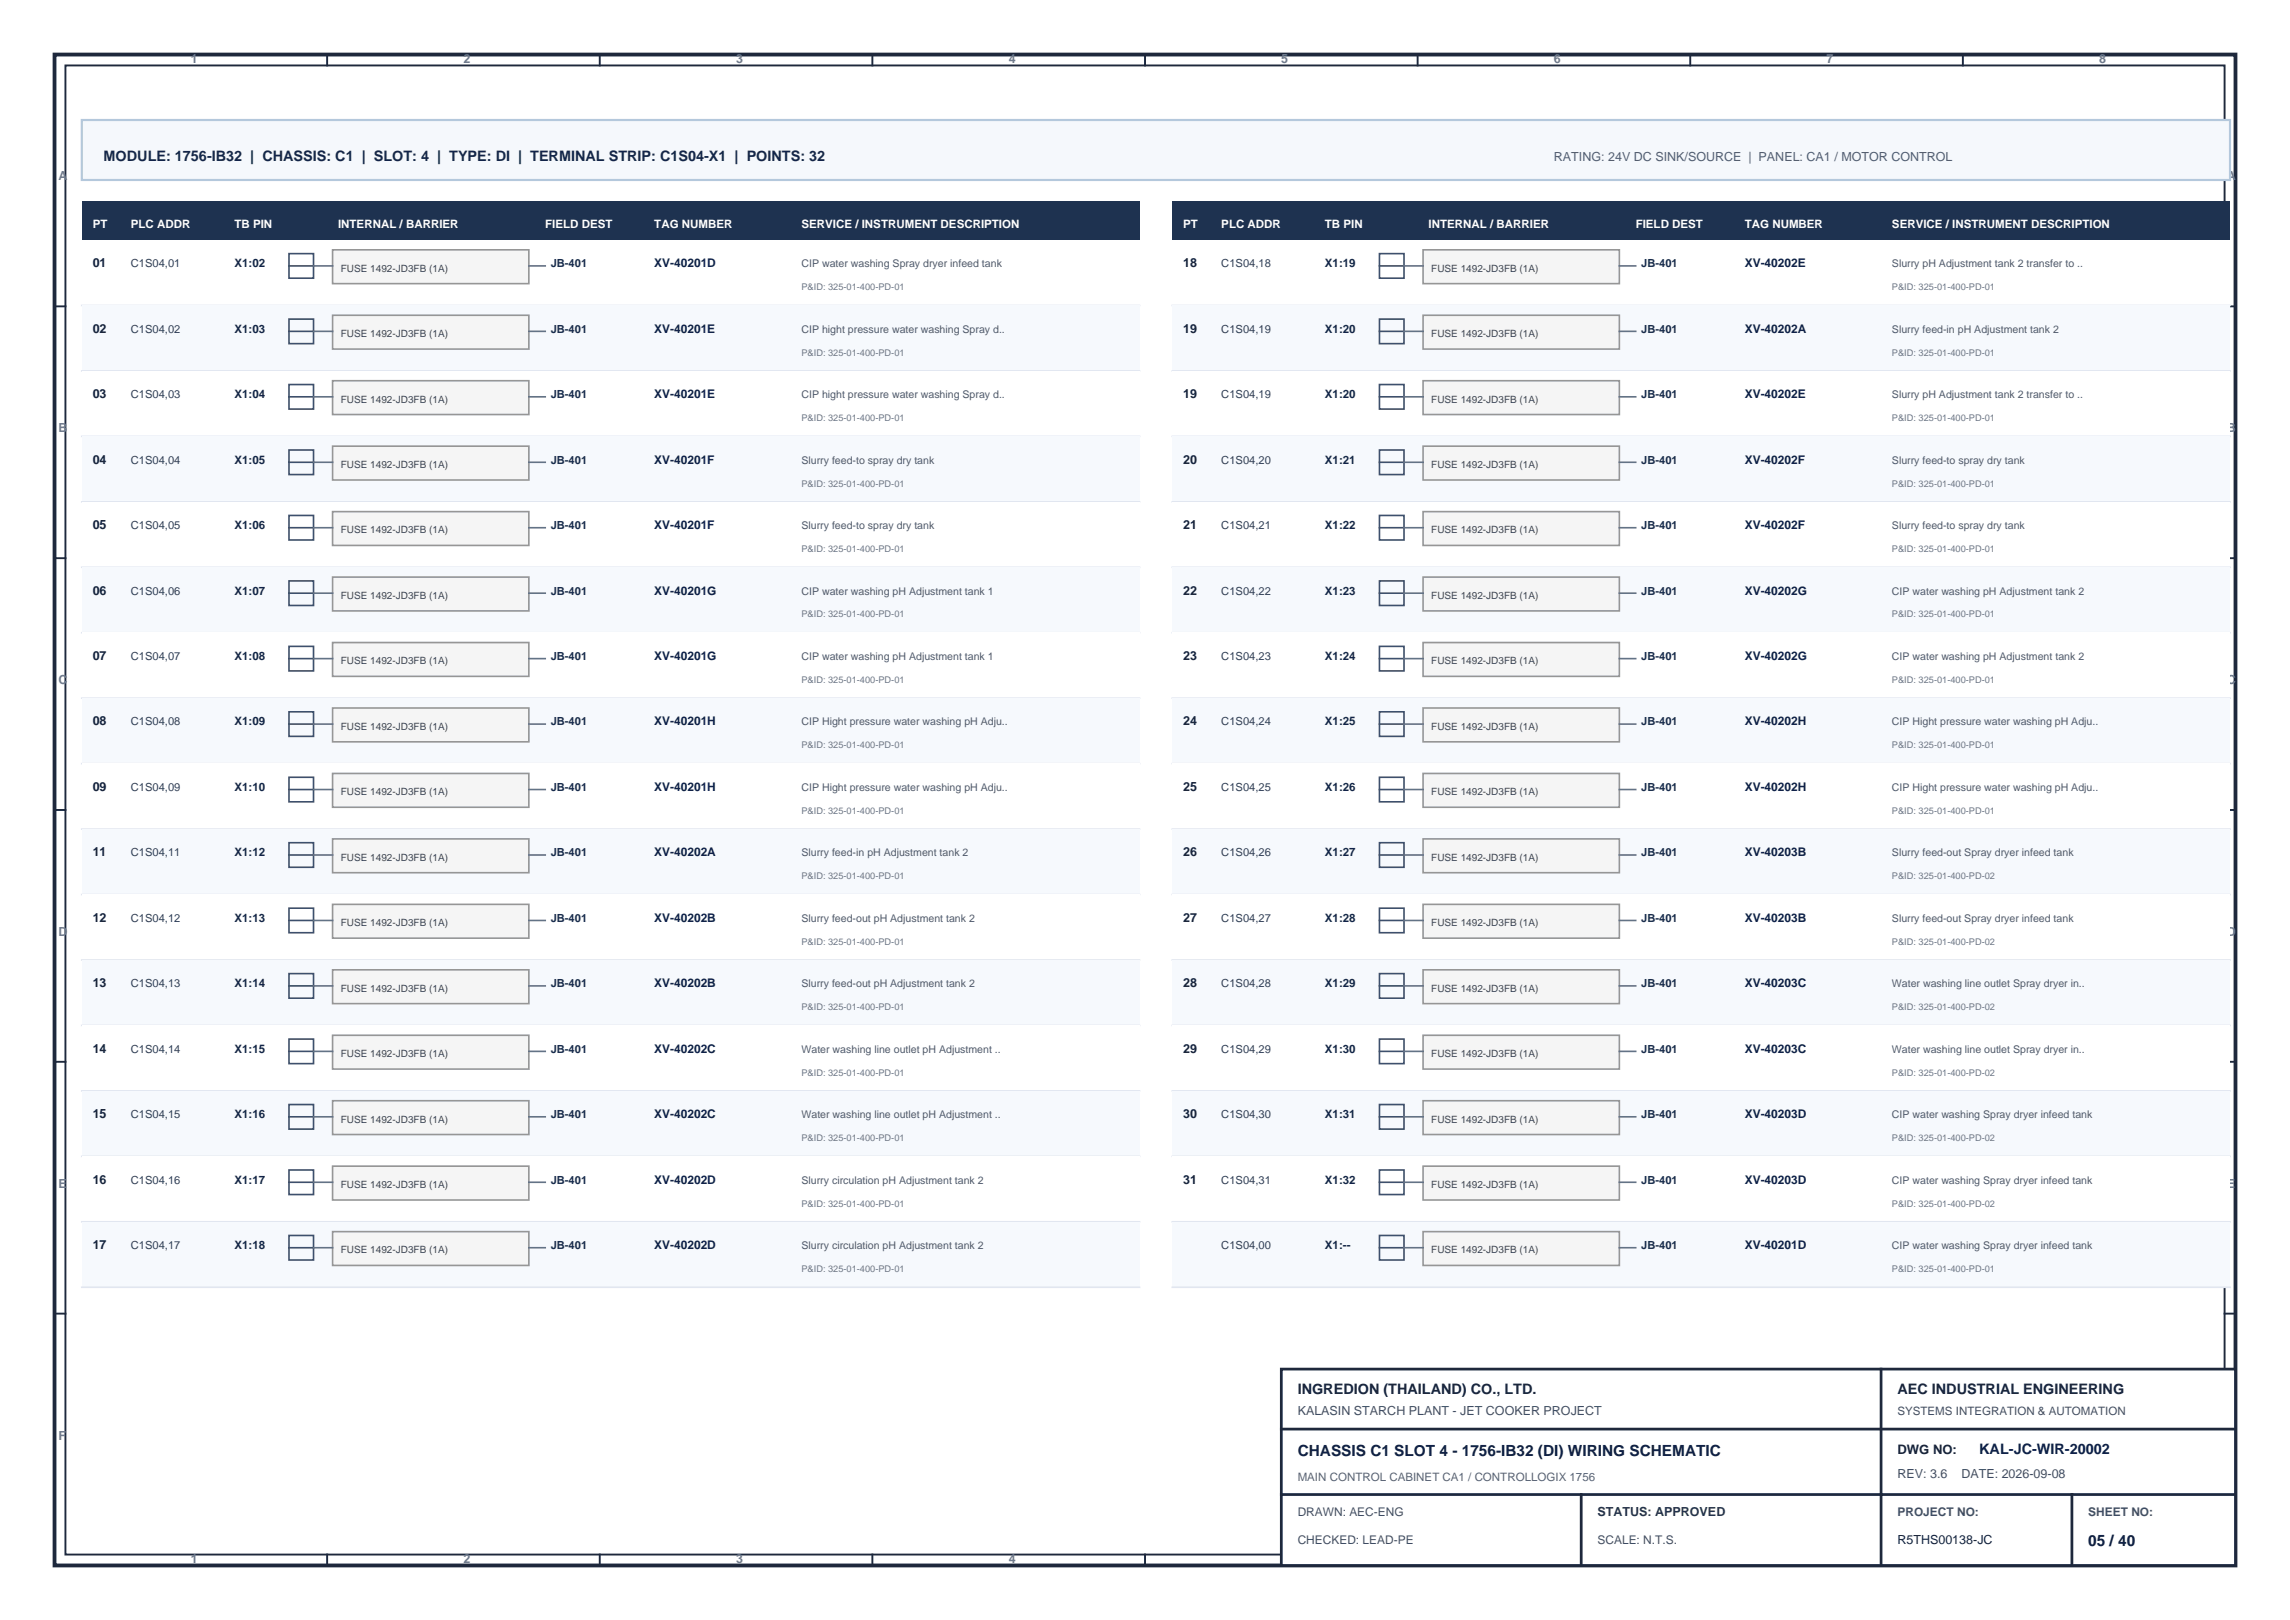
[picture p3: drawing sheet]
<svg xmlns="http://www.w3.org/2000/svg" width="420mm" height="297mm" viewBox="0 0 420 297" stroke-linecap="round" stroke-linejoin="round" font-family="sans-serif">
<defs><g id="words">
<g font-size="2.8" fill="#0f1e3c">
<text x="238" y="267">CHASSIS C1 SLOT 4 - 1756-IB32 (DI) WIRING SCHEMATIC</text>
<text x="383" y="283.5">05 / 40</text>
</g>
<text font-size="2.6" fill="#142846" x="19" y="29.5">MODULE: 1756-IB32 | CHASSIS: C1 | SLOT: 4 | TYPE: DI | TERMINAL STRIP: C1S04-X1 | POINTS: 32</text>
<g font-size="2.6" fill="#14233c">
<text x="238" y="255.5">INGREDION (THAILAND) CO., LTD.</text>
<text x="348" y="255.5">AEC INDUSTRIAL ENGINEERING</text>
</g>
<text font-size="2.6" fill="#0a1950" x="363" y="266.5">KAL-JC-WIR-20002</text>
<text font-size="2.4" fill="#192337" x="348" y="266.5">DWG NO:</text>
<g font-size="2.3" fill="#6e788c">
<text x="35" y="11.6">1</text>
<text x="85" y="11.6">2</text>
<text x="135" y="11.6">3</text>
<text x="185" y="11.6">4</text>
<text x="235" y="11.6">5</text>
<text x="285" y="11.6">6</text>
<text x="335" y="11.6">7</text>
<text x="385" y="11.6">8</text>
<text x="10.7" y="33.1">A</text>
<text x="408.4" y="33.1">A</text>
<text x="10.7" y="79.3">B</text>
<text x="408.4" y="79.3">B</text>
<text x="10.7" y="125.4">C</text>
<text x="408.4" y="125.4">C</text>
<text x="10.7" y="171.6">D</text>
<text x="408.4" y="171.6">D</text>
<text x="10.7" y="217.7">E</text>
<text x="408.4" y="217.7">E</text>
<text x="10.7" y="263.9">F</text>
<text x="408.4" y="263.9">F</text>
<text x="35" y="286.5">1</text>
<text x="85" y="286.5">2</text>
<text x="135" y="286.5">3</text>
<text x="185" y="286.5">4</text>
<text x="235" y="286.5">5</text>
</g>
<text font-size="2.3" fill="#505f73" x="285" y="29.5">RATING: 24V DC SINK/SOURCE | PANEL: CA1 / MOTOR CONTROL</text>
<g font-size="2.3" fill="#14233c">
<text x="17" y="49">01</text>
<text x="217" y="49">18</text>
<text x="17" y="61">02</text>
<text x="217" y="61">19</text>
<text x="17" y="73">03</text>
<text x="217" y="73">19</text>
<text x="17" y="85">04</text>
<text x="217" y="85">20</text>
<text x="17" y="97">05</text>
<text x="217" y="97">21</text>
<text x="17" y="109">06</text>
<text x="217" y="109">22</text>
<text x="17" y="121">07</text>
<text x="217" y="121">23</text>
<text x="17" y="133">08</text>
<text x="217" y="133">24</text>
<text x="17" y="145">09</text>
<text x="217" y="145">25</text>
<text x="17" y="157">11</text>
<text x="217" y="157">26</text>
<text x="17" y="169">12</text>
<text x="217" y="169">27</text>
<text x="17" y="181">13</text>
<text x="217" y="181">28</text>
<text x="17" y="193">14</text>
<text x="217" y="193">29</text>
<text x="17" y="205">15</text>
<text x="217" y="205">30</text>
<text x="17" y="217">16</text>
<text x="217" y="217">31</text>
<text x="17" y="229">17</text>
<text x="348" y="283">R5THS00138-JC</text>
</g>
<g font-size="2.3" fill="#46505f">
<text x="238" y="259.5">KALASIN STARCH PLANT - JET COOKER PROJECT</text>
<text x="348" y="271">REV: 3.6</text>
<text x="359.7" y="271">DATE: 2026-09-08</text>
</g>
<text font-size="2.3" fill="#195a2d" x="293" y="278">STATUS: APPROVED</text>
<g font-size="2.2" fill="#0a1e50">
<text x="120" y="49">XV-40201D</text>
<text x="320" y="49">XV-40202E</text>
<text x="120" y="61">XV-40201E</text>
<text x="320" y="61">XV-40202A</text>
<text x="120" y="73">XV-40201E</text>
<text x="320" y="73">XV-40202E</text>
<text x="120" y="85">XV-40201F</text>
<text x="320" y="85">XV-40202F</text>
<text x="120" y="97">XV-40201F</text>
<text x="320" y="97">XV-40202F</text>
<text x="120" y="109">XV-40201G</text>
<text x="320" y="109">XV-40202G</text>
<text x="120" y="121">XV-40201G</text>
<text x="320" y="121">XV-40202G</text>
<text x="120" y="133">XV-40201H</text>
<text x="320" y="133">XV-40202H</text>
<text x="120" y="145">XV-40201H</text>
<text x="320" y="145">XV-40202H</text>
<text x="120" y="157">XV-40202A</text>
<text x="320" y="157">XV-40203B</text>
<text x="120" y="169">XV-40202B</text>
<text x="320" y="169">XV-40203B</text>
<text x="120" y="181">XV-40202B</text>
<text x="320" y="181">XV-40203C</text>
<text x="120" y="193">XV-40202C</text>
<text x="320" y="193">XV-40203C</text>
<text x="120" y="205">XV-40202C</text>
<text x="320" y="205">XV-40203D</text>
<text x="120" y="217">XV-40202D</text>
<text x="320" y="217">XV-40203D</text>
<text x="120" y="229">XV-40202D</text>
<text x="320" y="229">XV-40201D</text>
</g>
<g font-size="2.2" fill="#46505f">
<text x="238" y="278">DRAWN: AEC-ENG</text>
<text x="348" y="278">PROJECT NO:</text>
<text x="383" y="278">SHEET NO:</text>
<text x="238" y="283">CHECKED: LEAD-PE</text>
<text x="293" y="283">SCALE: N.T.S.</text>
</g>
<g font-size="2.1" fill="#fff">
<text x="17" y="41.8">PT</text>
<text x="24" y="41.8">PLC ADDR</text>
<text x="43" y="41.8">TB PIN</text>
<text x="62" y="41.8">INTERNAL / BARRIER</text>
<text x="100" y="41.8">FIELD DEST</text>
<text x="120" y="41.8">TAG NUMBER</text>
<text x="147" y="41.8">SERVICE / INSTRUMENT DESCRIPTION</text>
<text x="217" y="41.8">PT</text>
<text x="224" y="41.8">PLC ADDR</text>
<text x="243" y="41.8">TB PIN</text>
<text x="262" y="41.8">INTERNAL / BARRIER</text>
<text x="300" y="41.8">FIELD DEST</text>
<text x="320" y="41.8">TAG NUMBER</text>
<text x="347" y="41.8">SERVICE / INSTRUMENT DESCRIPTION</text>
</g>
<g font-size="2.1" fill="#142846">
<text x="43" y="49">X1:02</text>
<text x="243" y="49">X1:19</text>
<text x="43" y="61">X1:03</text>
<text x="243" y="61">X1:20</text>
<text x="43" y="73">X1:04</text>
<text x="243" y="73">X1:20</text>
<text x="43" y="85">X1:05</text>
<text x="243" y="85">X1:21</text>
<text x="43" y="97">X1:06</text>
<text x="243" y="97">X1:22</text>
<text x="43" y="109">X1:07</text>
<text x="243" y="109">X1:23</text>
<text x="43" y="121">X1:08</text>
<text x="243" y="121">X1:24</text>
<text x="43" y="133">X1:09</text>
<text x="243" y="133">X1:25</text>
<text x="43" y="145">X1:10</text>
<text x="243" y="145">X1:26</text>
<text x="43" y="157">X1:12</text>
<text x="243" y="157">X1:27</text>
<text x="43" y="169">X1:13</text>
<text x="243" y="169">X1:28</text>
<text x="43" y="181">X1:14</text>
<text x="243" y="181">X1:29</text>
<text x="43" y="193">X1:15</text>
<text x="243" y="193">X1:30</text>
<text x="43" y="205">X1:16</text>
<text x="243" y="205">X1:31</text>
<text x="43" y="217">X1:17</text>
<text x="243" y="217">X1:32</text>
<text x="43" y="229">X1:18</text>
<text x="243" y="229">X1:--</text>
</g>
<text font-size="2.1" fill="#46505f" x="348" y="259.5">SYSTEMS INTEGRATION &amp; AUTOMATION</text>
<text font-size="2.1" fill="#5a6473" x="238" y="271.5">MAIN CONTROL CABINET CA1 / CONTROLLOGIX 1756</text>
<g font-size="2" fill="#324155">
<text x="24" y="49">C1S04,01</text>
<text x="224" y="49">C1S04,18</text>
<text x="24" y="61">C1S04,02</text>
<text x="224" y="61">C1S04,19</text>
<text x="24" y="73">C1S04,03</text>
<text x="224" y="73">C1S04,19</text>
<text x="24" y="85">C1S04,04</text>
<text x="224" y="85">C1S04,20</text>
<text x="24" y="97">C1S04,05</text>
<text x="224" y="97">C1S04,21</text>
<text x="24" y="109">C1S04,06</text>
<text x="224" y="109">C1S04,22</text>
<text x="24" y="121">C1S04,07</text>
<text x="224" y="121">C1S04,23</text>
<text x="24" y="133">C1S04,08</text>
<text x="224" y="133">C1S04,24</text>
<text x="24" y="145">C1S04,09</text>
<text x="224" y="145">C1S04,25</text>
<text x="24" y="157">C1S04,11</text>
<text x="224" y="157">C1S04,26</text>
<text x="24" y="169">C1S04,12</text>
<text x="224" y="169">C1S04,27</text>
<text x="24" y="181">C1S04,13</text>
<text x="224" y="181">C1S04,28</text>
<text x="24" y="193">C1S04,14</text>
<text x="224" y="193">C1S04,29</text>
<text x="24" y="205">C1S04,15</text>
<text x="224" y="205">C1S04,30</text>
<text x="24" y="217">C1S04,16</text>
<text x="224" y="217">C1S04,31</text>
<text x="24" y="229">C1S04,17</text>
<text x="224" y="229">C1S04,00</text>
</g>
<g font-size="2" fill="#142d50">
<text x="101" y="49">JB-401</text>
<text x="301" y="49">JB-401</text>
<text x="101" y="61">JB-401</text>
<text x="301" y="61">JB-401</text>
<text x="101" y="73">JB-401</text>
<text x="301" y="73">JB-401</text>
<text x="101" y="85">JB-401</text>
<text x="301" y="85">JB-401</text>
<text x="101" y="97">JB-401</text>
<text x="301" y="97">JB-401</text>
<text x="101" y="109">JB-401</text>
<text x="301" y="109">JB-401</text>
<text x="101" y="121">JB-401</text>
<text x="301" y="121">JB-401</text>
<text x="101" y="133">JB-401</text>
<text x="301" y="133">JB-401</text>
<text x="101" y="145">JB-401</text>
<text x="301" y="145">JB-401</text>
<text x="101" y="157">JB-401</text>
<text x="301" y="157">JB-401</text>
<text x="101" y="169">JB-401</text>
<text x="301" y="169">JB-401</text>
<text x="101" y="181">JB-401</text>
<text x="301" y="181">JB-401</text>
<text x="101" y="193">JB-401</text>
<text x="301" y="193">JB-401</text>
<text x="101" y="205">JB-401</text>
<text x="301" y="205">JB-401</text>
<text x="101" y="217">JB-401</text>
<text x="301" y="217">JB-401</text>
<text x="101" y="229">JB-401</text>
<text x="301" y="229">JB-401</text>
</g>
<g font-size="1.9" fill="#505a69">
<text x="147" y="49">CIP water washing Spray dryer infeed tank</text>
<text x="347" y="49">Slurry pH Adjustment tank 2 transfer to ..</text>
<text x="147" y="61">CIP hight pressure water washing Spray d..</text>
<text x="347" y="61">Slurry feed-in pH Adjustment tank 2</text>
<text x="147" y="73">CIP hight pressure water washing Spray d..</text>
<text x="347" y="73">Slurry pH Adjustment tank 2 transfer to ..</text>
<text x="147" y="85">Slurry feed-to spray dry tank</text>
<text x="347" y="85">Slurry feed-to spray dry tank</text>
<text x="147" y="97">Slurry feed-to spray dry tank</text>
<text x="347" y="97">Slurry feed-to spray dry tank</text>
<text x="147" y="109">CIP water washing pH Adjustment tank 1</text>
<text x="347" y="109">CIP water washing pH Adjustment tank 2</text>
<text x="147" y="121">CIP water washing pH Adjustment tank 1</text>
<text x="347" y="121">CIP water washing pH Adjustment tank 2</text>
<text x="147" y="133">CIP Hight pressure water washing pH Adju..</text>
<text x="347" y="133">CIP Hight pressure water washing pH Adju..</text>
<text x="147" y="145">CIP Hight pressure water washing pH Adju..</text>
<text x="347" y="145">CIP Hight pressure water washing pH Adju..</text>
<text x="147" y="157">Slurry feed-in pH Adjustment tank 2</text>
<text x="347" y="157">Slurry feed-out Spray dryer infeed tank</text>
<text x="147" y="169">Slurry feed-out pH Adjustment tank 2</text>
<text x="347" y="169">Slurry feed-out Spray dryer infeed tank</text>
<text x="147" y="181">Slurry feed-out pH Adjustment tank 2</text>
<text x="347" y="181">Water washing line outlet Spray dryer in..</text>
<text x="147" y="193">Water washing line outlet pH Adjustment ..</text>
<text x="347" y="193">Water washing line outlet Spray dryer in..</text>
<text x="147" y="205">Water washing line outlet pH Adjustment ..</text>
<text x="347" y="205">CIP water washing Spray dryer infeed tank</text>
<text x="147" y="217">Slurry circulation pH Adjustment tank 2</text>
<text x="347" y="217">CIP water washing Spray dryer infeed tank</text>
<text x="147" y="229">Slurry circulation pH Adjustment tank 2</text>
<text x="347" y="229">CIP water washing Spray dryer infeed tank</text>
</g>
<g font-size="1.8" fill="#464646">
<text x="62.5" y="49.8">FUSE 1492-JD3FB (1A)</text>
<text x="262.5" y="49.8">FUSE 1492-JD3FB (1A)</text>
<text x="62.5" y="61.8">FUSE 1492-JD3FB (1A)</text>
<text x="262.5" y="61.8">FUSE 1492-JD3FB (1A)</text>
<text x="62.5" y="73.8">FUSE 1492-JD3FB (1A)</text>
<text x="262.5" y="73.8">FUSE 1492-JD3FB (1A)</text>
<text x="62.5" y="85.8">FUSE 1492-JD3FB (1A)</text>
<text x="262.5" y="85.8">FUSE 1492-JD3FB (1A)</text>
<text x="62.5" y="97.8">FUSE 1492-JD3FB (1A)</text>
<text x="262.5" y="97.8">FUSE 1492-JD3FB (1A)</text>
<text x="62.5" y="109.8">FUSE 1492-JD3FB (1A)</text>
<text x="262.5" y="109.8">FUSE 1492-JD3FB (1A)</text>
<text x="62.5" y="121.8">FUSE 1492-JD3FB (1A)</text>
<text x="262.5" y="121.8">FUSE 1492-JD3FB (1A)</text>
<text x="62.5" y="133.8">FUSE 1492-JD3FB (1A)</text>
<text x="262.5" y="133.8">FUSE 1492-JD3FB (1A)</text>
<text x="62.5" y="145.8">FUSE 1492-JD3FB (1A)</text>
<text x="262.5" y="145.8">FUSE 1492-JD3FB (1A)</text>
<text x="62.5" y="157.8">FUSE 1492-JD3FB (1A)</text>
<text x="262.5" y="157.8">FUSE 1492-JD3FB (1A)</text>
<text x="62.5" y="169.8">FUSE 1492-JD3FB (1A)</text>
<text x="262.5" y="169.8">FUSE 1492-JD3FB (1A)</text>
<text x="62.5" y="181.8">FUSE 1492-JD3FB (1A)</text>
<text x="262.5" y="181.8">FUSE 1492-JD3FB (1A)</text>
<text x="62.5" y="193.8">FUSE 1492-JD3FB (1A)</text>
<text x="262.5" y="193.8">FUSE 1492-JD3FB (1A)</text>
<text x="62.5" y="205.8">FUSE 1492-JD3FB (1A)</text>
<text x="262.5" y="205.8">FUSE 1492-JD3FB (1A)</text>
<text x="62.5" y="217.8">FUSE 1492-JD3FB (1A)</text>
<text x="262.5" y="217.8">FUSE 1492-JD3FB (1A)</text>
<text x="62.5" y="229.8">FUSE 1492-JD3FB (1A)</text>
<text x="262.5" y="229.8">FUSE 1492-JD3FB (1A)</text>
</g>
<g font-size="1.7" fill="#6e7887">
<text x="147" y="53.2">P&amp;ID: 325-01-400-PD-01</text>
<text x="347" y="53.2">P&amp;ID: 325-01-400-PD-01</text>
<text x="147" y="65.2">P&amp;ID: 325-01-400-PD-01</text>
<text x="347" y="65.2">P&amp;ID: 325-01-400-PD-01</text>
<text x="147" y="77.2">P&amp;ID: 325-01-400-PD-01</text>
<text x="347" y="77.2">P&amp;ID: 325-01-400-PD-01</text>
<text x="147" y="89.2">P&amp;ID: 325-01-400-PD-01</text>
<text x="347" y="89.2">P&amp;ID: 325-01-400-PD-01</text>
<text x="147" y="101.2">P&amp;ID: 325-01-400-PD-01</text>
<text x="347" y="101.2">P&amp;ID: 325-01-400-PD-01</text>
<text x="147" y="113.2">P&amp;ID: 325-01-400-PD-01</text>
<text x="347" y="113.2">P&amp;ID: 325-01-400-PD-01</text>
<text x="147" y="125.2">P&amp;ID: 325-01-400-PD-01</text>
<text x="347" y="125.2">P&amp;ID: 325-01-400-PD-01</text>
<text x="147" y="137.2">P&amp;ID: 325-01-400-PD-01</text>
<text x="347" y="137.2">P&amp;ID: 325-01-400-PD-01</text>
<text x="147" y="149.2">P&amp;ID: 325-01-400-PD-01</text>
<text x="347" y="149.2">P&amp;ID: 325-01-400-PD-01</text>
<text x="147" y="161.2">P&amp;ID: 325-01-400-PD-01</text>
<text x="347" y="161.2">P&amp;ID: 325-01-400-PD-02</text>
<text x="147" y="173.2">P&amp;ID: 325-01-400-PD-01</text>
<text x="347" y="173.2">P&amp;ID: 325-01-400-PD-02</text>
<text x="147" y="185.2">P&amp;ID: 325-01-400-PD-01</text>
<text x="347" y="185.2">P&amp;ID: 325-01-400-PD-02</text>
<text x="147" y="197.2">P&amp;ID: 325-01-400-PD-01</text>
<text x="347" y="197.2">P&amp;ID: 325-01-400-PD-02</text>
<text x="147" y="209.2">P&amp;ID: 325-01-400-PD-01</text>
<text x="347" y="209.2">P&amp;ID: 325-01-400-PD-02</text>
<text x="147" y="221.2">P&amp;ID: 325-01-400-PD-01</text>
<text x="347" y="221.2">P&amp;ID: 325-01-400-PD-02</text>
<text x="147" y="233.2">P&amp;ID: 325-01-400-PD-01</text>
<text x="347" y="233.2">P&amp;ID: 325-01-400-PD-01</text>
</g>
</g></defs>
<path d="M10 10h400v277h-400z" fill="none" stroke="#1e283c" stroke-width=".7"/>
<g fill="none" stroke="#1e283c" stroke-width=".35">
<path d="M12 12h396v273h-396zM12 10h-2v2M60 10v2M110 10v2M160 10v2M210 10v2M260 10v2M310 10v2M360 10v2M408 10h2M10 56.2h2M408 56.2h2"/>
<path d="M10 102.3h2M408 102.3h2M10 148.5h2M408 148.5h2M10 194.7h2M408 194.7h2M10 240.8h2M408 240.8h2M10 285v2M60 285v2M110 285v2M160 285v2"/>
<path d="M210 285v2M260 285v2M310 285v2M360 285v2"/>
</g>
<path d="M235 251h175v36h-175z" fill="#fff" stroke="#1e283c" stroke-width=".5"/>
<path d="M345 251v36M235 262h175M235 274h175M290 274v13M380 274v13" fill="none" stroke="#1e283c" stroke-width=".5"/>
<path d="M15 22h394v11h-394z" fill="#f5f8fc" stroke="#b4c8dc" stroke-width=".4"/>
<path d="M15 37h194v7h-194z" fill="#1e3250"/>
<path d="M15 44h194v12h-194z" fill="#fff"/>
<path d="M53 46.5h4.5v4.5h-4.5zM53 48.8h4.5" fill="none" stroke="#3c506e" stroke-width=".3"/>
<path d="M61 45.8h36v6.2h-36z" fill="#f5f5f5" stroke="#969696" stroke-width=".3"/>
<path d="M57.5 48.8h3.5M97 48.8h3" fill="none" stroke="#647387" stroke-width=".3"/>
<path d="M15 56h194" fill="none" stroke="#e1e6f0" stroke-width=".3"/>
<path d="M15 56h194v12h-194z" fill="#f6f9fd"/>
<path d="M53 58.5h4.5v4.5h-4.5zM53 60.7h4.5" fill="none" stroke="#3c506e" stroke-width=".3"/>
<path d="M61 57.8h36v6.2h-36z" fill="#f5f5f5" stroke="#969696" stroke-width=".3"/>
<path d="M57.5 60.7h3.5M97 60.7h3" fill="none" stroke="#647387" stroke-width=".3"/>
<path d="M15 68h194" fill="none" stroke="#e1e6f0" stroke-width=".3"/>
<path d="M15 68h194v12h-194z" fill="#fff"/>
<path d="M53 70.5h4.5v4.5h-4.5zM53 72.7h4.5" fill="none" stroke="#3c506e" stroke-width=".3"/>
<path d="M61 69.8h36v6.2h-36z" fill="#f5f5f5" stroke="#969696" stroke-width=".3"/>
<path d="M57.5 72.7h3.5M97 72.7h3" fill="none" stroke="#647387" stroke-width=".3"/>
<path d="M15 80h194" fill="none" stroke="#e1e6f0" stroke-width=".3"/>
<path d="M15 80h194v12h-194z" fill="#f6f9fd"/>
<path d="M53 82.5h4.5v4.5h-4.5zM53 84.8h4.5" fill="none" stroke="#3c506e" stroke-width=".3"/>
<path d="M61 81.8h36v6.2h-36z" fill="#f5f5f5" stroke="#969696" stroke-width=".3"/>
<path d="M57.5 84.8h3.5M97 84.8h3" fill="none" stroke="#647387" stroke-width=".3"/>
<path d="M15 92h194" fill="none" stroke="#e1e6f0" stroke-width=".3"/>
<path d="M15 92h194v12h-194z" fill="#fff"/>
<path d="M53 94.5h4.5v4.5h-4.5zM53 96.7h4.5" fill="none" stroke="#3c506e" stroke-width=".3"/>
<path d="M61 93.8h36v6.2h-36z" fill="#f5f5f5" stroke="#969696" stroke-width=".3"/>
<path d="M57.5 96.7h3.5M97 96.7h3" fill="none" stroke="#647387" stroke-width=".3"/>
<path d="M15 104h194" fill="none" stroke="#e1e6f0" stroke-width=".3"/>
<path d="M15 104h194v12h-194z" fill="#f6f9fd"/>
<path d="M53 106.5h4.5v4.5h-4.5zM53 108.8h4.5" fill="none" stroke="#3c506e" stroke-width=".3"/>
<path d="M61 105.8h36v6.2h-36z" fill="#f5f5f5" stroke="#969696" stroke-width=".3"/>
<path d="M57.5 108.8h3.5M97 108.8h3" fill="none" stroke="#647387" stroke-width=".3"/>
<path d="M15 116h194" fill="none" stroke="#e1e6f0" stroke-width=".3"/>
<path d="M15 116h194v12h-194z" fill="#fff"/>
<path d="M53 118.5h4.5v4.5h-4.5zM53 120.7h4.5" fill="none" stroke="#3c506e" stroke-width=".3"/>
<path d="M61 117.8h36v6.2h-36z" fill="#f5f5f5" stroke="#969696" stroke-width=".3"/>
<path d="M57.5 120.7h3.5M97 120.7h3" fill="none" stroke="#647387" stroke-width=".3"/>
<path d="M15 128h194" fill="none" stroke="#e1e6f0" stroke-width=".3"/>
<path d="M15 128h194v12h-194z" fill="#f6f9fd"/>
<path d="M53 130.5h4.5v4.5h-4.5zM53 132.8h4.5" fill="none" stroke="#3c506e" stroke-width=".3"/>
<path d="M61 129.8h36v6.2h-36z" fill="#f5f5f5" stroke="#969696" stroke-width=".3"/>
<path d="M57.5 132.8h3.5M97 132.8h3" fill="none" stroke="#647387" stroke-width=".3"/>
<path d="M15 140h194" fill="none" stroke="#e1e6f0" stroke-width=".3"/>
<path d="M15 140h194v12h-194z" fill="#fff"/>
<path d="M53 142.5h4.5v4.5h-4.5zM53 144.7h4.5" fill="none" stroke="#3c506e" stroke-width=".3"/>
<path d="M61 141.8h36v6.2h-36z" fill="#f5f5f5" stroke="#969696" stroke-width=".3"/>
<path d="M57.5 144.7h3.5M97 144.7h3" fill="none" stroke="#647387" stroke-width=".3"/>
<path d="M15 152h194" fill="none" stroke="#e1e6f0" stroke-width=".3"/>
<path d="M15 152h194v12h-194z" fill="#f6f9fd"/>
<path d="M53 154.5h4.5v4.5h-4.5zM53 156.7h4.5" fill="none" stroke="#3c506e" stroke-width=".3"/>
<path d="M61 153.8h36v6.2h-36z" fill="#f5f5f5" stroke="#969696" stroke-width=".3"/>
<path d="M57.5 156.7h3.5M97 156.7h3" fill="none" stroke="#647387" stroke-width=".3"/>
<path d="M15 164h194" fill="none" stroke="#e1e6f0" stroke-width=".3"/>
<path d="M15 164h194v12h-194z" fill="#fff"/>
<path d="M53 166.5h4.5v4.5h-4.5zM53 168.8h4.5" fill="none" stroke="#3c506e" stroke-width=".3"/>
<path d="M61 165.8h36v6.2h-36z" fill="#f5f5f5" stroke="#969696" stroke-width=".3"/>
<path d="M57.5 168.8h3.5M97 168.8h3" fill="none" stroke="#647387" stroke-width=".3"/>
<path d="M15 176h194" fill="none" stroke="#e1e6f0" stroke-width=".3"/>
<path d="M15 176h194v12h-194z" fill="#f6f9fd"/>
<path d="M53 178.5h4.5v4.5h-4.5zM53 180.7h4.5" fill="none" stroke="#3c506e" stroke-width=".3"/>
<path d="M61 177.8h36v6.2h-36z" fill="#f5f5f5" stroke="#969696" stroke-width=".3"/>
<path d="M57.5 180.7h3.5M97 180.7h3" fill="none" stroke="#647387" stroke-width=".3"/>
<path d="M15 188h194" fill="none" stroke="#e1e6f0" stroke-width=".3"/>
<path d="M15 188h194v12h-194z" fill="#fff"/>
<path d="M53 190.5h4.5v4.5h-4.5zM53 192.8h4.5" fill="none" stroke="#3c506e" stroke-width=".3"/>
<path d="M61 189.8h36v6.2h-36z" fill="#f5f5f5" stroke="#969696" stroke-width=".3"/>
<path d="M57.5 192.8h3.5M97 192.8h3" fill="none" stroke="#647387" stroke-width=".3"/>
<path d="M15 200h194" fill="none" stroke="#e1e6f0" stroke-width=".3"/>
<path d="M15 200h194v12h-194z" fill="#f6f9fd"/>
<path d="M53 202.5h4.5v4.5h-4.5zM53 204.7h4.5" fill="none" stroke="#3c506e" stroke-width=".3"/>
<path d="M61 201.8h36v6.2h-36z" fill="#f5f5f5" stroke="#969696" stroke-width=".3"/>
<path d="M57.5 204.7h3.5M97 204.7h3" fill="none" stroke="#647387" stroke-width=".3"/>
<path d="M15 212h194" fill="none" stroke="#e1e6f0" stroke-width=".3"/>
<path d="M15 212h194v12h-194z" fill="#fff"/>
<path d="M53 214.5h4.5v4.5h-4.5zM53 216.8h4.5" fill="none" stroke="#3c506e" stroke-width=".3"/>
<path d="M61 213.8h36v6.2h-36z" fill="#f5f5f5" stroke="#969696" stroke-width=".3"/>
<path d="M57.5 216.8h3.5M97 216.8h3" fill="none" stroke="#647387" stroke-width=".3"/>
<path d="M15 224h194" fill="none" stroke="#e1e6f0" stroke-width=".3"/>
<path d="M15 224h194v12h-194z" fill="#f6f9fd"/>
<path d="M53 226.5h4.5v4.5h-4.5zM53 228.8h4.5" fill="none" stroke="#3c506e" stroke-width=".3"/>
<path d="M61 225.8h36v6.2h-36z" fill="#f5f5f5" stroke="#969696" stroke-width=".3"/>
<path d="M57.5 228.8h3.5M97 228.8h3" fill="none" stroke="#647387" stroke-width=".3"/>
<path d="M15 236h194" fill="none" stroke="#e1e6f0" stroke-width=".3"/>
<path d="M215 37h194v7h-194z" fill="#1e3250"/>
<path d="M215 44h194v12h-194z" fill="#fff"/>
<path d="M253 46.5h4.5v4.5h-4.5zM253 48.8h4.5" fill="none" stroke="#3c506e" stroke-width=".3"/>
<path d="M261 45.8h36v6.2h-36z" fill="#f5f5f5" stroke="#969696" stroke-width=".3"/>
<path d="M257.5 48.8h3.5M297 48.8h3" fill="none" stroke="#647387" stroke-width=".3"/>
<path d="M215 56h194" fill="none" stroke="#e1e6f0" stroke-width=".3"/>
<path d="M215 56h194v12h-194z" fill="#f6f9fd"/>
<path d="M253 58.5h4.5v4.5h-4.5zM253 60.7h4.5" fill="none" stroke="#3c506e" stroke-width=".3"/>
<path d="M261 57.8h36v6.2h-36z" fill="#f5f5f5" stroke="#969696" stroke-width=".3"/>
<path d="M257.5 60.7h3.5M297 60.7h3" fill="none" stroke="#647387" stroke-width=".3"/>
<path d="M215 68h194" fill="none" stroke="#e1e6f0" stroke-width=".3"/>
<path d="M215 68h194v12h-194z" fill="#fff"/>
<path d="M253 70.5h4.5v4.5h-4.5zM253 72.7h4.5" fill="none" stroke="#3c506e" stroke-width=".3"/>
<path d="M261 69.8h36v6.2h-36z" fill="#f5f5f5" stroke="#969696" stroke-width=".3"/>
<path d="M257.5 72.7h3.5M297 72.7h3" fill="none" stroke="#647387" stroke-width=".3"/>
<path d="M215 80h194" fill="none" stroke="#e1e6f0" stroke-width=".3"/>
<path d="M215 80h194v12h-194z" fill="#f6f9fd"/>
<path d="M253 82.5h4.5v4.5h-4.5zM253 84.8h4.5" fill="none" stroke="#3c506e" stroke-width=".3"/>
<path d="M261 81.8h36v6.2h-36z" fill="#f5f5f5" stroke="#969696" stroke-width=".3"/>
<path d="M257.5 84.8h3.5M297 84.8h3" fill="none" stroke="#647387" stroke-width=".3"/>
<path d="M215 92h194" fill="none" stroke="#e1e6f0" stroke-width=".3"/>
<path d="M215 92h194v12h-194z" fill="#fff"/>
<path d="M253 94.5h4.5v4.5h-4.5zM253 96.7h4.5" fill="none" stroke="#3c506e" stroke-width=".3"/>
<path d="M261 93.8h36v6.2h-36z" fill="#f5f5f5" stroke="#969696" stroke-width=".3"/>
<path d="M257.5 96.7h3.5M297 96.7h3" fill="none" stroke="#647387" stroke-width=".3"/>
<path d="M215 104h194" fill="none" stroke="#e1e6f0" stroke-width=".3"/>
<path d="M215 104h194v12h-194z" fill="#f6f9fd"/>
<path d="M253 106.5h4.5v4.5h-4.5zM253 108.8h4.5" fill="none" stroke="#3c506e" stroke-width=".3"/>
<path d="M261 105.8h36v6.2h-36z" fill="#f5f5f5" stroke="#969696" stroke-width=".3"/>
<path d="M257.5 108.8h3.5M297 108.8h3" fill="none" stroke="#647387" stroke-width=".3"/>
<path d="M215 116h194" fill="none" stroke="#e1e6f0" stroke-width=".3"/>
<path d="M215 116h194v12h-194z" fill="#fff"/>
<path d="M253 118.5h4.5v4.5h-4.5zM253 120.7h4.5" fill="none" stroke="#3c506e" stroke-width=".3"/>
<path d="M261 117.8h36v6.2h-36z" fill="#f5f5f5" stroke="#969696" stroke-width=".3"/>
<path d="M257.5 120.7h3.5M297 120.7h3" fill="none" stroke="#647387" stroke-width=".3"/>
<path d="M215 128h194" fill="none" stroke="#e1e6f0" stroke-width=".3"/>
<path d="M215 128h194v12h-194z" fill="#f6f9fd"/>
<path d="M253 130.5h4.5v4.5h-4.5zM253 132.8h4.5" fill="none" stroke="#3c506e" stroke-width=".3"/>
<path d="M261 129.8h36v6.2h-36z" fill="#f5f5f5" stroke="#969696" stroke-width=".3"/>
<path d="M257.5 132.8h3.5M297 132.8h3" fill="none" stroke="#647387" stroke-width=".3"/>
<path d="M215 140h194" fill="none" stroke="#e1e6f0" stroke-width=".3"/>
<path d="M215 140h194v12h-194z" fill="#fff"/>
<path d="M253 142.5h4.5v4.5h-4.5zM253 144.7h4.5" fill="none" stroke="#3c506e" stroke-width=".3"/>
<path d="M261 141.8h36v6.2h-36z" fill="#f5f5f5" stroke="#969696" stroke-width=".3"/>
<path d="M257.5 144.7h3.5M297 144.7h3" fill="none" stroke="#647387" stroke-width=".3"/>
<path d="M215 152h194" fill="none" stroke="#e1e6f0" stroke-width=".3"/>
<path d="M215 152h194v12h-194z" fill="#f6f9fd"/>
<path d="M253 154.5h4.5v4.5h-4.5zM253 156.7h4.5" fill="none" stroke="#3c506e" stroke-width=".3"/>
<path d="M261 153.8h36v6.2h-36z" fill="#f5f5f5" stroke="#969696" stroke-width=".3"/>
<path d="M257.5 156.7h3.5M297 156.7h3" fill="none" stroke="#647387" stroke-width=".3"/>
<path d="M215 164h194" fill="none" stroke="#e1e6f0" stroke-width=".3"/>
<path d="M215 164h194v12h-194z" fill="#fff"/>
<path d="M253 166.5h4.5v4.5h-4.5zM253 168.8h4.5" fill="none" stroke="#3c506e" stroke-width=".3"/>
<path d="M261 165.8h36v6.2h-36z" fill="#f5f5f5" stroke="#969696" stroke-width=".3"/>
<path d="M257.5 168.8h3.5M297 168.8h3" fill="none" stroke="#647387" stroke-width=".3"/>
<path d="M215 176h194" fill="none" stroke="#e1e6f0" stroke-width=".3"/>
<path d="M215 176h194v12h-194z" fill="#f6f9fd"/>
<path d="M253 178.5h4.5v4.5h-4.5zM253 180.7h4.5" fill="none" stroke="#3c506e" stroke-width=".3"/>
<path d="M261 177.8h36v6.2h-36z" fill="#f5f5f5" stroke="#969696" stroke-width=".3"/>
<path d="M257.5 180.7h3.5M297 180.7h3" fill="none" stroke="#647387" stroke-width=".3"/>
<path d="M215 188h194" fill="none" stroke="#e1e6f0" stroke-width=".3"/>
<path d="M215 188h194v12h-194z" fill="#fff"/>
<path d="M253 190.5h4.5v4.5h-4.5zM253 192.8h4.5" fill="none" stroke="#3c506e" stroke-width=".3"/>
<path d="M261 189.8h36v6.2h-36z" fill="#f5f5f5" stroke="#969696" stroke-width=".3"/>
<path d="M257.5 192.8h3.5M297 192.8h3" fill="none" stroke="#647387" stroke-width=".3"/>
<path d="M215 200h194" fill="none" stroke="#e1e6f0" stroke-width=".3"/>
<path d="M215 200h194v12h-194z" fill="#f6f9fd"/>
<path d="M253 202.5h4.5v4.5h-4.5zM253 204.7h4.5" fill="none" stroke="#3c506e" stroke-width=".3"/>
<path d="M261 201.8h36v6.2h-36z" fill="#f5f5f5" stroke="#969696" stroke-width=".3"/>
<path d="M257.5 204.7h3.5M297 204.7h3" fill="none" stroke="#647387" stroke-width=".3"/>
<path d="M215 212h194" fill="none" stroke="#e1e6f0" stroke-width=".3"/>
<path d="M215 212h194v12h-194z" fill="#fff"/>
<path d="M253 214.5h4.5v4.5h-4.5zM253 216.8h4.5" fill="none" stroke="#3c506e" stroke-width=".3"/>
<path d="M261 213.8h36v6.2h-36z" fill="#f5f5f5" stroke="#969696" stroke-width=".3"/>
<path d="M257.5 216.8h3.5M297 216.8h3" fill="none" stroke="#647387" stroke-width=".3"/>
<path d="M215 224h194" fill="none" stroke="#e1e6f0" stroke-width=".3"/>
<path d="M215 224h194v12h-194z" fill="#f6f9fd"/>
<path d="M253 226.5h4.5v4.5h-4.5zM253 228.8h4.5" fill="none" stroke="#3c506e" stroke-width=".3"/>
<path d="M261 225.8h36v6.2h-36z" fill="#f5f5f5" stroke="#969696" stroke-width=".3"/>
<path d="M257.5 228.8h3.5M297 228.8h3" fill="none" stroke="#647387" stroke-width=".3"/>
<path d="M215 236h194" fill="none" stroke="#e1e6f0" stroke-width=".3"/>
<use href="#words"/>
</svg>
